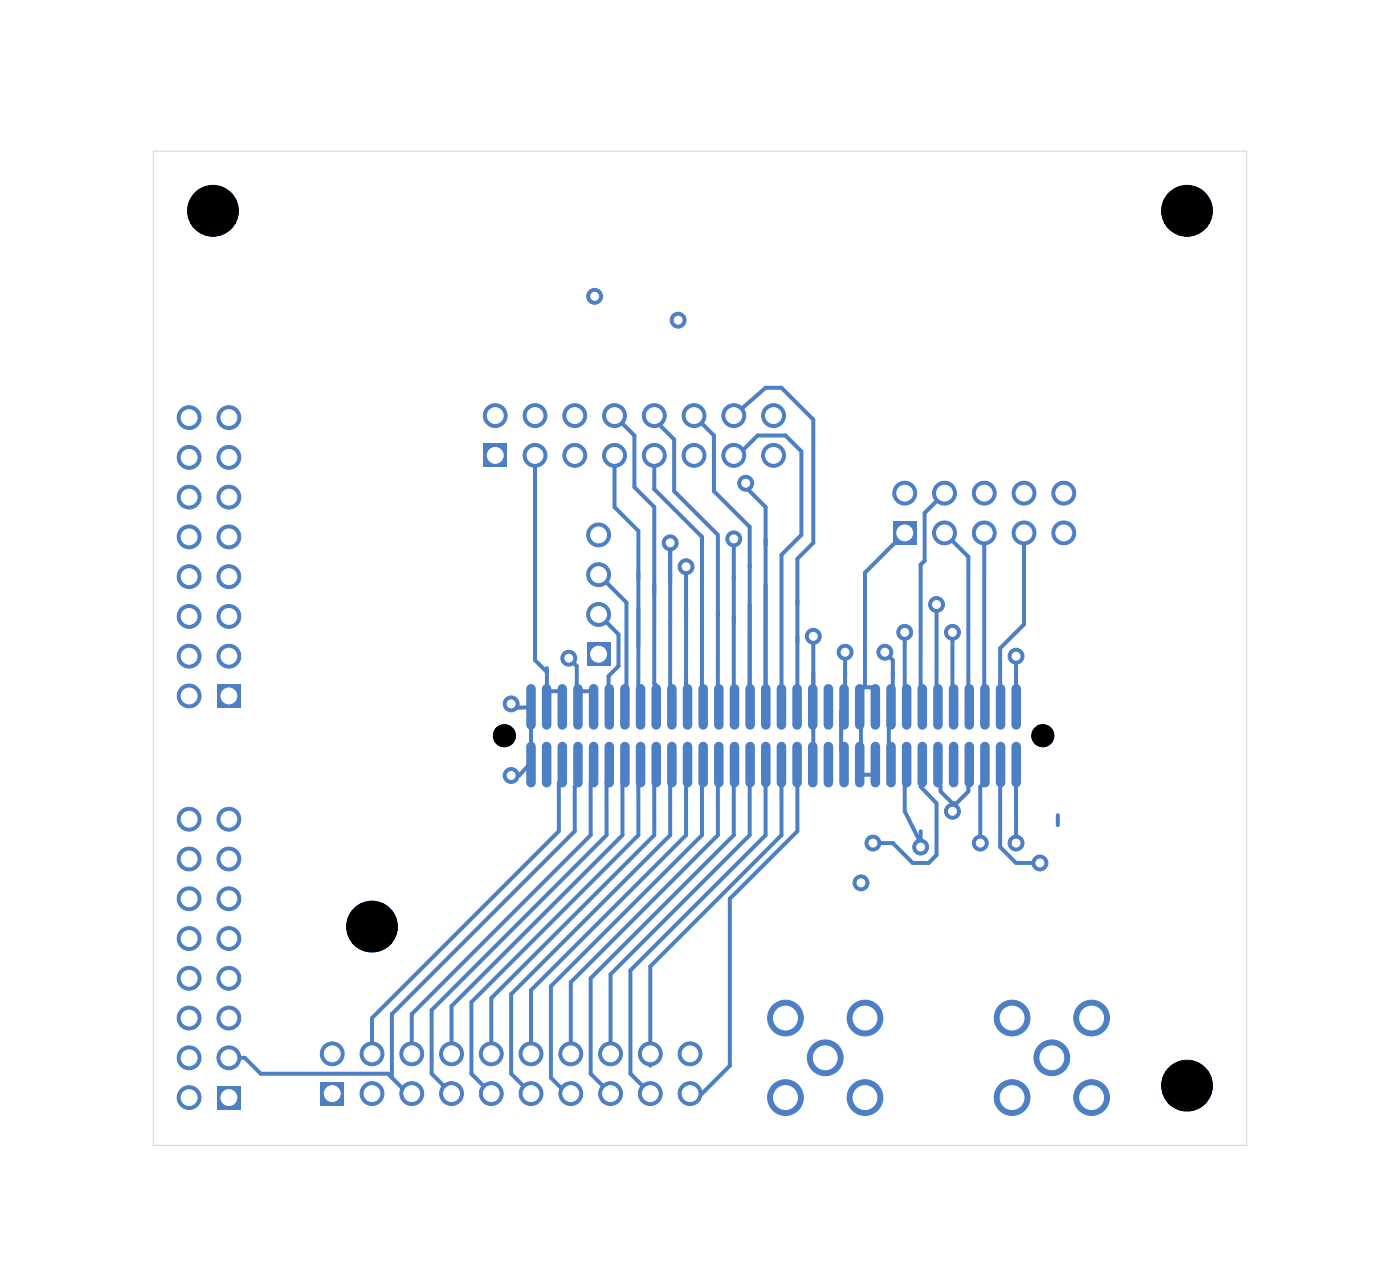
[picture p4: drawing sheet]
<svg xmlns="http://www.w3.org/2000/svg" width="70mm" height="63mm" viewBox="0 0 70 63" stroke-linecap="round" stroke-linejoin="round" font-family="sans-serif">
<path d="M29.3 32h1.2v1.2h-1.2z" fill="#4d7fc4"/>
<g fill="#4d7fc4" stroke="#4d7fc4" stroke-width=".05">
<circle cx="29.9" cy="30.6" r=".6"/>
<circle cx="29.9" cy="28.7" r=".6"/>
<circle cx="29.9" cy="26.7" r=".6"/>
</g>
<path d="M10.8 34.1h1.2v1.2h-1.2z" fill="#4d7fc4"/>
<g fill="#4d7fc4" stroke="#4d7fc4" stroke-width=".05">
<circle cx="9.4" cy="34.7" r=".6"/>
<circle cx="11.4" cy="32.7" r=".6"/>
<circle cx="9.4" cy="32.7" r=".6"/>
<circle cx="11.4" cy="30.7" r=".6"/>
<circle cx="9.4" cy="30.7" r=".59"/>
<circle cx="11.4" cy="28.8" r=".6"/>
<circle cx="9.4" cy="28.8" r=".6"/>
<circle cx="11.4" cy="26.8" r=".6"/>
<circle cx="9.4" cy="26.8" r=".6"/>
<circle cx="11.4" cy="24.8" r=".6"/>
<circle cx="9.4" cy="24.8" r=".6"/>
<circle cx="11.4" cy="22.8" r=".6"/>
<circle cx="9.4" cy="22.8" r=".6"/>
<circle cx="11.4" cy="20.8" r=".6"/>
<circle cx="9.4" cy="20.8" r=".59"/>
<circle cx="52.5" cy="52.8" r=".89"/>
<circle cx="50.5" cy="54.8" r=".89"/>
<circle cx="50.5" cy="50.8" r=".89"/>
<circle cx="54.5" cy="54.8" r=".89"/>
<circle cx="54.5" cy="50.8" r=".89"/>
<circle cx="41.2" cy="52.8" r=".89"/>
<circle cx="39.2" cy="54.7" r=".89"/>
<circle cx="39.2" cy="50.8" r=".89"/>
<circle cx="43.2" cy="54.7" r=".89"/>
<circle cx="43.2" cy="50.8" r=".89"/>
</g>
<path d="M10.8 54.2h1.2v1.1h-1.2z" fill="#4d7fc4"/>
<g fill="#4d7fc4" stroke="#4d7fc4" stroke-width=".05">
<circle cx="9.4" cy="54.8" r=".6"/>
<circle cx="11.4" cy="52.8" r=".6"/>
<circle cx="9.4" cy="52.8" r=".6"/>
<circle cx="11.4" cy="50.8" r=".6"/>
<circle cx="9.4" cy="50.8" r=".6"/>
<circle cx="11.4" cy="48.8" r=".6"/>
<circle cx="9.4" cy="48.8" r=".6"/>
<circle cx="11.4" cy="46.8" r=".6"/>
<circle cx="9.4" cy="46.8" r=".6"/>
<circle cx="11.4" cy="44.8" r=".6"/>
<circle cx="9.4" cy="44.8" r=".6"/>
<circle cx="11.4" cy="42.8" r=".6"/>
<circle cx="9.4" cy="42.8" r=".6"/>
<circle cx="11.4" cy="40.9" r=".6"/>
<circle cx="9.4" cy="40.9" r=".6"/>
</g>
<path d="M24.1 22.1h1.2v1.2h-1.2z" fill="#4d7fc4"/>
<g fill="#4d7fc4" stroke="#4d7fc4" stroke-width=".05">
<circle cx="24.7" cy="20.7" r=".6"/>
<circle cx="26.7" cy="22.7" r=".6"/>
<circle cx="26.7" cy="20.7" r=".6"/>
<circle cx="28.7" cy="22.7" r=".59"/>
<circle cx="28.7" cy="20.7" r=".6"/>
<circle cx="30.7" cy="22.7" r=".6"/>
<circle cx="30.7" cy="20.7" r=".6"/>
<circle cx="32.6" cy="22.7" r=".6"/>
<circle cx="32.6" cy="20.7" r=".6"/>
<circle cx="34.6" cy="22.7" r=".59"/>
<circle cx="34.6" cy="20.7" r=".6"/>
<circle cx="36.6" cy="22.7" r=".6"/>
<circle cx="36.6" cy="20.7" r=".6"/>
<circle cx="38.6" cy="22.7" r=".59"/>
<circle cx="38.6" cy="20.7" r=".6"/>
</g>
<path d="M16 54h1.2v1.1h-1.2z" fill="#4d7fc4"/>
<g fill="#4d7fc4" stroke="#4d7fc4" stroke-width=".05">
<circle cx="16.6" cy="52.6" r=".6"/>
<circle cx="18.6" cy="54.6" r=".6"/>
<circle cx="18.6" cy="52.6" r=".6"/>
<circle cx="20.5" cy="54.6" r=".6"/>
<circle cx="20.5" cy="52.6" r=".6"/>
<circle cx="22.5" cy="54.6" r=".6"/>
<circle cx="22.5" cy="52.6" r=".6"/>
<circle cx="24.5" cy="54.6" r=".6"/>
<circle cx="24.5" cy="52.6" r=".6"/>
<circle cx="26.5" cy="54.6" r=".6"/>
<circle cx="26.5" cy="52.6" r=".6"/>
<circle cx="28.5" cy="54.6" r=".6"/>
<circle cx="28.5" cy="52.6" r=".6"/>
<circle cx="30.5" cy="54.6" r=".6"/>
<circle cx="30.5" cy="52.6" r=".6"/>
<circle cx="32.4" cy="54.6" r=".6"/>
<circle cx="32.4" cy="52.6" r=".6"/>
<circle cx="34.4" cy="54.6" r=".6"/>
<circle cx="34.4" cy="52.6" r=".6"/>
</g>
<path d="M44.5 26h1.2v1.2h-1.2z" fill="#4d7fc4"/>
<g fill="#4d7fc4" stroke="#4d7fc4" stroke-width=".05">
<circle cx="45.1" cy="24.6" r=".6"/>
<circle cx="47.1" cy="26.6" r=".6"/>
<circle cx="47.1" cy="24.6" r=".6"/>
<circle cx="49.1" cy="26.6" r=".6"/>
<circle cx="49.1" cy="24.6" r=".6"/>
<circle cx="51.1" cy="26.6" r=".59"/>
<circle cx="51.1" cy="24.6" r=".59"/>
<circle cx="53.1" cy="26.6" r=".6"/>
<circle cx="53.1" cy="24.6" r=".6"/>
<circle cx="51.9" cy="43" r=".4"/>
<circle cx="43" cy="44" r=".4"/>
<circle cx="44.1" cy="32.5" r=".4"/>
<circle cx="47.5" cy="40.5" r=".4"/>
<circle cx="42.2" cy="32.5" r=".4"/>
<circle cx="50.7" cy="32.7" r=".4"/>
<circle cx="50.7" cy="42.1" r=".4"/>
<circle cx="43.6" cy="42.1" r=".4"/>
<circle cx="25.5" cy="38.7" r=".4"/>
<circle cx="25.5" cy="35.1" r=".4"/>
<circle cx="33.8" cy="16" r=".4"/>
<circle cx="40.6" cy="31.7" r=".4"/>
<circle cx="48.9" cy="42.1" r=".4"/>
<circle cx="28.4" cy="32.8" r=".4"/>
<circle cx="29.7" cy="14.8" r=".4"/>
<circle cx="34.2" cy="28.3" r=".4"/>
<circle cx="33.4" cy="27.1" r=".4"/>
<circle cx="37.2" cy="24.1" r=".4"/>
<circle cx="36.6" cy="26.9" r=".4"/>
<circle cx="45.9" cy="42.3" r=".4"/>
<circle cx="45.1" cy="31.5" r=".4"/>
<circle cx="46.7" cy="30.2" r=".4"/>
<circle cx="47.5" cy="31.5" r=".4"/>
</g>
<g fill="none" stroke="#4d7fc4" stroke-width=".48">
<path d="M26.5 34.4v1.8M26.5 37.2v1.8M27.3 34.4v1.8M27.3 37.2v1.8M28.1 34.4v1.8M28.1 37.2v1.8M28.8 34.4v1.8M28.8 37.2v1.8M29.6 34.4v1.8M29.6 37.2v1.8M30.4 34.4v1.8M30.4 37.2v1.8"/>
<path d="M31.2 34.4v1.8M31.2 37.2v1.8M32 34.4v1.8M32 37.2v1.8M32.7 34.4v1.8M32.7 37.2v1.8M33.5 34.4v1.8M33.5 37.2v1.8M34.3 34.4v1.8M34.3 37.2v1.8M35.1 34.4v1.8M35.1 37.2v1.8"/>
<path d="M35.9 34.4v1.8M35.9 37.2v1.8M36.6 34.4v1.8M36.6 37.2v1.8M37.4 34.4v1.8M37.4 37.2v1.8M38.2 34.4v1.8M38.2 37.2v1.8M39 34.4v1.8M39 37.2v1.8M39.8 34.4v1.8M39.8 37.2v1.8"/>
<path d="M40.6 34.4v1.8M40.6 37.2v1.8M41.3 34.4v1.8M41.3 37.2v1.8M42.1 34.4v1.8M42.1 37.2v1.8M42.9 34.4v1.8M42.9 37.2v1.8M43.7 34.4v1.8M43.7 37.2v1.8M44.5 34.4v1.8M44.5 37.2v1.8"/>
<path d="M45.2 34.4v1.8M45.2 37.2v1.8M46 34.4v1.8M46 37.2v1.8M46.8 34.4v1.8M46.8 37.2v1.8M47.6 34.4v1.8M47.6 37.2v1.8M48.4 34.4v1.8M48.4 37.2v1.8M49.1 34.4v1.8M49.1 37.2v1.8"/>
<path d="M49.9 34.4v1.8M49.9 37.2v1.8M50.7 34.4v1.8M50.7 37.2v1.8"/>
</g>
<g fill="none" stroke="#4d7fc4" stroke-width=".2">
<path d="M25.5 35.1l.2 .2h.8M26.5 34.5v4.3M26.5 38.1l-.6 .6h-.4M26.7 22.6v10.3l.6 .6M27.3 34.5h.8M27.3 33.3v1M28.1 38.9l-.2 .1v2.5l-9.3 9.3v1.8M28.4 32.8l.4 .4v1.3M28.9 34.5h.8M28.9 39.1l-.2 .1v2.3l-9.1 9.1v3.2M29.5 39v2.7l-9 8.9v2M29.9 30.6l1 1v1.6l-.5 .5v1.1"/>
<path d="M29.9 28.7l1.4 1.4v4.3M30.5 38.9l-.2 .1v2.7l-8.8 8.7v3.2l1 1M30.7 22.7v2.6l1.2 1.2-.1 8M30.7 20.7l1 1v2.6l.9 1v8.8l.2 .2M31.3 38.9l-.2 .1v2.7l-8.6 8.5v2.4M31.8 38.8l.1 2.9-8.4 8.3v3.6l1 1M32.6 39v2.7l-8.1 8.1v2.8M32.6 22.7v1.7l2.4 2.4v7.7M32.6 20.7v.2l1 1v2.6l2.2 2.2M33.4 39v2.7l-7.9 7.9v4l1 1M33.4 27v7.3M34.2 39v2.7l-7.7 7.7v3.2"/>
<path d="M34.2 28.3v6M34.6 20.7l1 1v2.8l1.8 1.8v8M35 39v2.7l-7.5 7.5v4.6l.8 .8h.2M35.8 39v2.7l-7.3 7.3v3.6M35.8 26.8v7.5M36.6 39v2.7l-7.1 7.1v4.8l1 1M36.6 20.7l1.6-1.4h.8l1.6 1.6v6.2l-.8 .8v6.4M36.6 26.9v7.4M36.6 22.7h.2l1-1h1.4l.8 .8v4.2l-1 1v7.1M37.2 24.1v.2l1 1v9.1M37.4 38.6v3.1l-6.9 6.9v4M38.2 39v2.7l-6.7 6.7v5.2l.9 1"/>
<path d="M39 39v2.7l-6.6 6.5v5M39.8 39v2.5l-3.4 3.3v8.4l-1.4 1.4h-.6M40.6 31.7v7.3M42 35.5v2M42.2 33.5v.8M42.2 32.5v1.2M43 34.3h.8M43 35.7v-.2v3.1h.6M44.1 32.5l.4 .4v1.6M44.3 35.9v1.6M45.1 38.8v1.7l.8 1.6v-.6M45.1 26.6l-1.9 2v5.7"/>
<path d="M45.1 31.5v3M45.9 39.2l.8 .9v2.6l-.4 .3h-.8l-1-.9h-.9M46.7 30.2v4.3M47.1 24.6l-1 1v2.4l-.2 .2v6.3M47.1 26.6l1.2 1.2v6.5M47.5 31.5v2.8M48.3 39v.5l-.6 .6h-.2l-.6-.6v-.3l-.2-.1M49.1 39.1l-.2 .1v2.9M49.1 26.6v7.7M49.9 39v3.3l.8 .7h1.2M50.7 38.8v3.3M50.7 32.7v1.6"/>
<path d="M51.1 26.6v4.5l-1.2 1.2v2.2M11.4 52.8h.8l.8 .8h6.4l.9 1h.2M52.8 40.7v.5"/>
</g>
<path d="M7.7 7.5h54.5v49.6h-54.5z" fill="none" stroke="#d0d2cd" stroke-width=".05"/>
<g fill="#fff" stroke="#fff" stroke-width=".05">
<circle cx="51.9" cy="43" r=".2"/>
<circle cx="43" cy="44" r=".2"/>
<circle cx="44.1" cy="32.5" r=".2"/>
<circle cx="47.5" cy="40.5" r=".2"/>
<circle cx="42.2" cy="32.5" r=".2"/>
<circle cx="50.7" cy="32.7" r=".2"/>
<circle cx="50.7" cy="42.1" r=".2"/>
<circle cx="43.6" cy="42.1" r=".2"/>
<circle cx="25.5" cy="38.7" r=".2"/>
<circle cx="25.5" cy="35.1" r=".2"/>
<circle cx="33.8" cy="16" r=".2"/>
<circle cx="40.6" cy="31.7" r=".2"/>
<circle cx="48.9" cy="42.1" r=".2"/>
<circle cx="28.4" cy="32.8" r=".2"/>
<circle cx="29.7" cy="14.8" r=".2"/>
<circle cx="34.2" cy="28.3" r=".2"/>
<circle cx="33.4" cy="27.1" r=".2"/>
<circle cx="37.2" cy="24.1" r=".2"/>
<circle cx="36.6" cy="26.9" r=".2"/>
<circle cx="45.9" cy="42.3" r=".2"/>
<circle cx="45.1" cy="31.5" r=".2"/>
<circle cx="46.7" cy="30.2" r=".2"/>
<circle cx="47.5" cy="31.5" r=".2"/>
<circle cx="29.9" cy="32.6" r=".4"/>
<circle cx="29.9" cy="30.6" r=".4"/>
<circle cx="29.9" cy="28.7" r=".4"/>
<circle cx="29.9" cy="26.7" r=".4"/>
<circle cx="11.4" cy="34.7" r=".4"/>
<circle cx="9.4" cy="34.7" r=".4"/>
<circle cx="11.4" cy="32.7" r=".4"/>
<circle cx="9.4" cy="32.7" r=".4"/>
<circle cx="11.4" cy="30.7" r=".4"/>
<circle cx="9.4" cy="30.7" r=".4"/>
<circle cx="11.4" cy="28.8" r=".4"/>
<circle cx="9.4" cy="28.8" r=".4"/>
<circle cx="11.4" cy="26.8" r=".4"/>
<circle cx="9.4" cy="26.8" r=".4"/>
<circle cx="11.4" cy="24.8" r=".4"/>
<circle cx="9.4" cy="24.8" r=".4"/>
<circle cx="11.4" cy="22.8" r=".4"/>
<circle cx="9.4" cy="22.8" r=".4"/>
<circle cx="11.4" cy="20.8" r=".4"/>
<circle cx="9.4" cy="20.8" r=".4"/>
<circle cx="52.5" cy="52.8" r=".6"/>
<circle cx="50.5" cy="54.8" r=".59"/>
<circle cx="50.5" cy="50.8" r=".59"/>
<circle cx="54.5" cy="54.8" r=".59"/>
<circle cx="54.5" cy="50.8" r=".59"/>
<circle cx="41.2" cy="52.8" r=".59"/>
<circle cx="39.2" cy="54.8" r=".6"/>
<circle cx="39.2" cy="50.8" r=".6"/>
<circle cx="43.2" cy="54.8" r=".6"/>
<circle cx="43.2" cy="50.8" r=".6"/>
<circle cx="11.4" cy="54.8" r=".4"/>
<circle cx="9.4" cy="54.8" r=".4"/>
<circle cx="11.4" cy="52.8" r=".4"/>
<circle cx="9.4" cy="52.8" r=".4"/>
<circle cx="11.4" cy="50.8" r=".4"/>
<circle cx="9.4" cy="50.8" r=".4"/>
<circle cx="11.4" cy="48.8" r=".4"/>
<circle cx="9.4" cy="48.8" r=".4"/>
<circle cx="11.4" cy="46.8" r=".4"/>
<circle cx="9.4" cy="46.8" r=".4"/>
<circle cx="11.4" cy="44.8" r=".4"/>
<circle cx="9.4" cy="44.8" r=".4"/>
<circle cx="11.4" cy="42.8" r=".4"/>
<circle cx="9.4" cy="42.8" r=".4"/>
<circle cx="11.4" cy="40.9" r=".4"/>
<circle cx="9.4" cy="40.9" r=".4"/>
<circle cx="24.7" cy="22.7" r=".4"/>
<circle cx="24.7" cy="20.7" r=".4"/>
<circle cx="26.7" cy="22.7" r=".4"/>
<circle cx="26.7" cy="20.7" r=".4"/>
<circle cx="28.7" cy="22.7" r=".4"/>
<circle cx="28.7" cy="20.7" r=".4"/>
<circle cx="30.7" cy="22.7" r=".4"/>
<circle cx="30.7" cy="20.7" r=".4"/>
<circle cx="32.6" cy="22.7" r=".4"/>
<circle cx="32.6" cy="20.7" r=".4"/>
<circle cx="34.6" cy="22.7" r=".4"/>
<circle cx="34.6" cy="20.7" r=".4"/>
<circle cx="36.6" cy="22.7" r=".4"/>
<circle cx="36.6" cy="20.7" r=".4"/>
<circle cx="38.6" cy="22.7" r=".4"/>
<circle cx="38.6" cy="20.7" r=".4"/>
<circle cx="16.6" cy="54.6" r=".4"/>
<circle cx="16.6" cy="52.6" r=".4"/>
<circle cx="18.6" cy="54.6" r=".4"/>
<circle cx="18.6" cy="52.6" r=".4"/>
<circle cx="20.5" cy="54.6" r=".4"/>
<circle cx="20.5" cy="52.6" r=".4"/>
<circle cx="22.5" cy="54.6" r=".4"/>
<circle cx="22.5" cy="52.6" r=".4"/>
<circle cx="24.5" cy="54.6" r=".4"/>
<circle cx="24.5" cy="52.6" r=".4"/>
<circle cx="26.5" cy="54.6" r=".4"/>
<circle cx="26.5" cy="52.6" r=".4"/>
<circle cx="28.5" cy="54.6" r=".4"/>
<circle cx="28.5" cy="52.6" r=".4"/>
<circle cx="30.5" cy="54.6" r=".4"/>
<circle cx="30.5" cy="52.6" r=".4"/>
<circle cx="32.4" cy="54.6" r=".4"/>
<circle cx="32.4" cy="52.6" r=".4"/>
<circle cx="34.4" cy="54.6" r=".4"/>
<circle cx="34.4" cy="52.6" r=".4"/>
<circle cx="45.1" cy="26.6" r=".4"/>
<circle cx="45.1" cy="24.6" r=".4"/>
<circle cx="47.1" cy="26.6" r=".4"/>
<circle cx="47.1" cy="24.6" r=".4"/>
<circle cx="49.1" cy="26.6" r=".4"/>
<circle cx="49.1" cy="24.6" r=".4"/>
<circle cx="51.1" cy="26.6" r=".4"/>
<circle cx="51.1" cy="24.6" r=".4"/>
<circle cx="53.1" cy="26.6" r=".4"/>
<circle cx="53.1" cy="24.6" r=".4"/>
</g>
<g fill="#000" stroke="#000" stroke-width=".05">
<circle cx="10.6" cy="10.5" r="1.27"/>
<circle cx="59.2" cy="10.5" r="1.27"/>
<circle cx="25.2" cy="36.7" r=".56"/>
<circle cx="52" cy="36.7" r=".56"/>
<circle cx="18.6" cy="46.2" r="1.27"/>
<circle cx="59.2" cy="54.2" r="1.27"/>
</g>
</svg>
